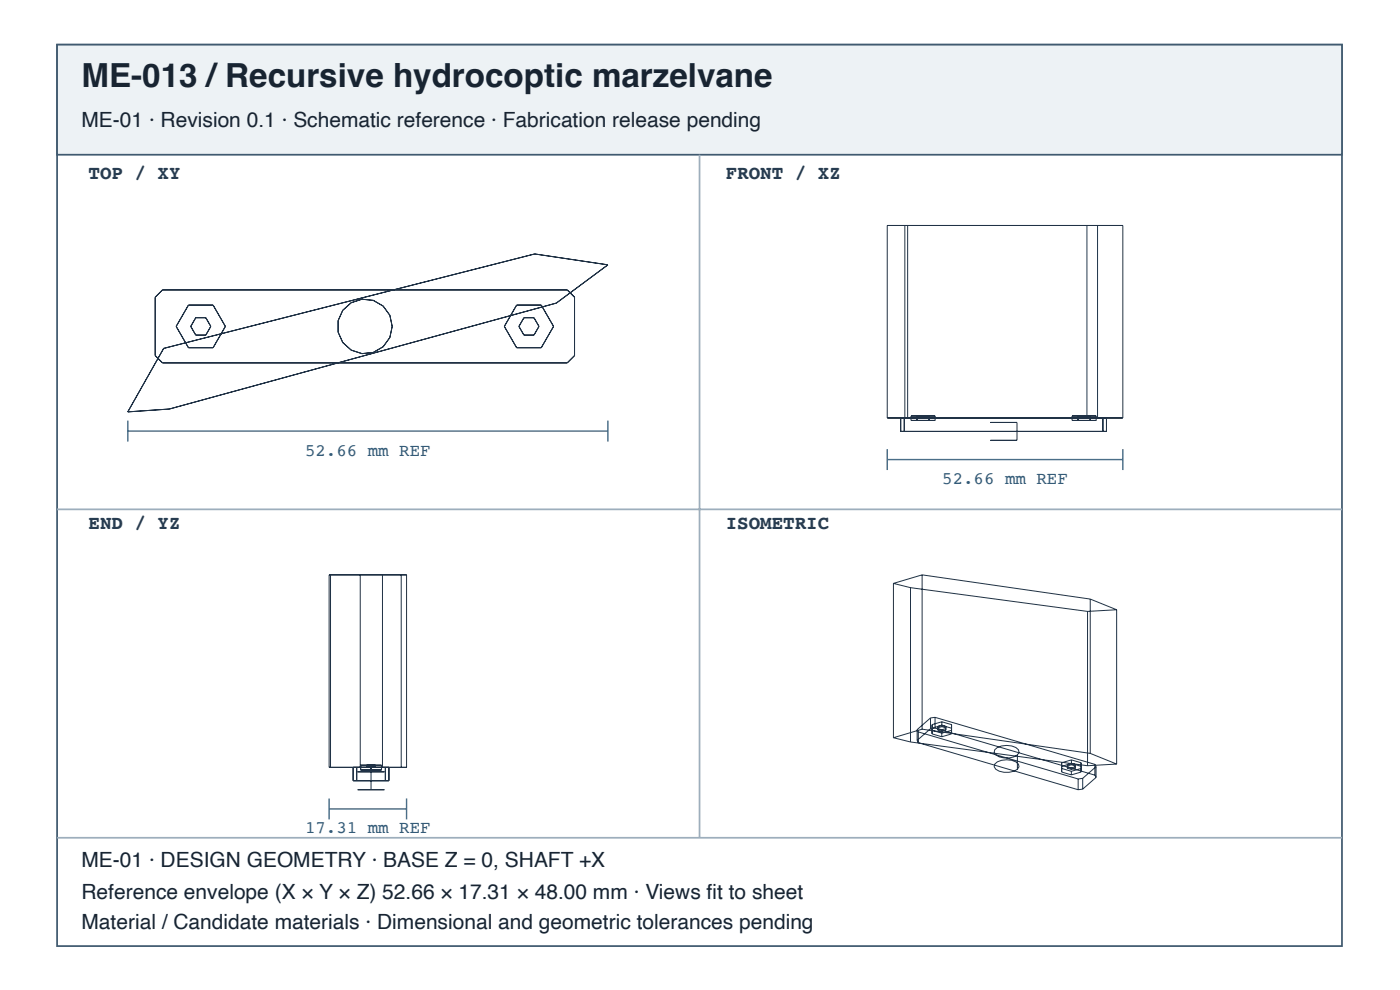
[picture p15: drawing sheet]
<svg xmlns="http://www.w3.org/2000/svg" width="297mm" height="210mm" viewBox="0 0 297 210" stroke-linecap="round" stroke-linejoin="round" font-family="sans-serif">
<defs><g id="words">
<text font-size="7" fill="#182431" x="17.3" y="18.4">ME-013 /Recursive hydrocoptic marzelvane</text>
<g font-size="4.4" fill="#182431">
<text x="17.3" y="26.9">ME-01 · Revision 0.1 · Schematic reference · Fabrication release pending</text>
<text x="17.3" y="183.9">ME-01 · DESIGN GEOMETRY · BASE Z = 0, SHAFT +X</text>
<text x="17.3" y="190.6">Reference envelope (X × Y × Z) 52.66 × 17.31 × 48.00 mm · Views fi t to sheet</text>
<text x="17.3" y="196.9">Material / Candidate materials · Dimensional and geometric tolerances pending</text>
</g>
<g font-size="4.1" fill="#263d52">
<text x="18.8" y="38">TOP / XY</text>
<text x="154" y="38">FRONT / XZ</text>
<text x="18.8" y="112.1">END / YZ</text>
<text x="154" y="112.1">ISOMETRIC</text>
</g>
<g font-size="3.7" fill="#335b78">
<text x="64.7" y="96.6">52.66 mm REF</text>
<text x="199.9" y="102.6">52.66 mm REF</text>
<text x="64.7" y="176.7">17.31 mm REF</text>
</g>
</g></defs>
<path d="M12.1 9.5h272.6v191.1h-272.6z" fill="none" stroke="#405a70" stroke-width=".37"/>
<path d="M12.1 9.5h272.6v23.3h-272.6z" fill="#edf2f5"/>
<path d="M12.1 9.5h272.6v23.3h-272.6z" fill="none" stroke="#405a70" stroke-width=".37"/>
<path d="M148.4 32.8v144.8M12.1 108h272.6M12.1 177.6h272.6" fill="none" stroke="#9daebc" stroke-width=".37"/>
<g fill="none" stroke="#203246" stroke-width=".21">
<path d="M188.2 47.8h50v40.8h-50zM192 47.8v40.8M192.6 47.8v40.8M230.6 47.8v40.8M232.8 47.8v40.8M34.5 61.5h85.8l1.6 1.5v12.4l-1.6 1.5h-85.8l-1.6-1.5v-12.4zM34.7 73.9l78.7-20.1 15.6 2.3-11 8.2-82.1 22.4-8.8 .6zM40 64.7h5.2l2.6 4.5-2.6 4.5h-5.2l-2.6-4.5zM41.5 67.4h2.2l1 1.8-1 1.8h-2.2l-1-1.8zM109.6 64.7h5.2l2.6 4.5-2.6 4.5h-5.2l-2.6-4.5zM111.2 67.4h2.1l1 1.8-1 1.8h-2.1l-1.1-1.8zM191.1 88.6v2.9h43.6v-2.9"/>
<path d="M191.8 88.6v2.9M193.3 88.2h5.1v.9h-5.1zM194.5 88.2v.9M194.8 88.2v.4h2.1v-.4M195.3 88.2v.4M196.3 88.2v.4M197.1 88.2v.9M210.1 89.6h5.7zM210.1 93.4h5.7zM215.8 89.6v3.8M227.4 88.2h5.2v.9h-5.2zM228.7 88.2v.9"/>
<path d="M228.9 88.2v.4h2.1v-.4M229.5 88.2v.4M230.5 88.2v.4M231.3 88.2v.9M234 88.6v2.9M69.8 121.9h16.5v40.8h-16.5zM70.1 121.9v40.8M76.4 121.9v40.8M81.1 121.9v40.8M85.1 121.9v40.8M189.5 123.7v32.7M189.5 123.7l3.7 .9"/>
<path d="M193.2 124.6v32.7M193.2 124.6l37.5 5M195.6 121.9v32.7M195.6 121.9l35.7 5.1M195.6 121.9l-6.1 1.8M230.7 129.6v32.7M231.3 127v32.7M231.3 127l5.6 2.3M236.9 129.3v32.7M236.9 129.3l-6.2 .3M189.5 156.4l3.7 .9M193.2 157.3l37.5 5"/>
<path d="M194.6 154.7v2.3M194.6 157l.2 .5M194.6 154.7l.2 .5M194.8 155.2v2.3M194.8 157.5l33.9 9.9M194.8 155.2l33.9 9.9M195.6 154.6l35.7 5.1M195.6 154.6l-6.1 1.8M197.4 152.2v2.3M197.4 154.5l-2.8 2.5M197.4 152.2l-2.8 2.5M197.7 155.6l2.1 .6"/>
<path d="M197.7 153.6v.8l2.1-.6 2.1 .6v-.8M197.7 153.6v2M198.4 152.1v2.3M198.4 154.4l33.9 9.9M198.4 152.1l33.9 10M198.4 154.4l-1 .1M198.4 152.1l-1 .1M199 154.5l.8 .2M199 154.5v.3M199 154.8l.8 .2M199 154l.8-.3 .8 .3M199 154v.5"/>
<path d="M199 154v.3M199 154.3v.5M199.8 155.4l2.1-.6v.8M199.8 155.4v.8M199.8 155.4l-2.1-.6v.8M199.8 154.7v.3M199.8 154.7l.8-.2v.3M199.8 154.1l-.8 .2M199.8 153v1.1M199.8 153l2.1 .6M199.8 153l-2.1 .6M200.6 154.8l-.8 .2"/>
<path d="M200.6 154v.8M200.6 154v.3l-.8-.2M201.9 155.6l-2.1 .6M201.9 153.6v2M211 159a3.9 3.9 0 0 1 5.1 0l.1 .5a2.96 2.96 0 0 1-3.2 1.2l-1-.2-.7-.5-.4-.5zM231.3 159.7l5.6 2.3M74.9 162.7v2.8h7.6v-2.8M75.7 162.7v2.8M75.9 163.6h5.6zM75.9 167.4h5.6zM76.5 162.3h4.4v.9h-4.4zM77.8 162.3v.4"/>
<path d="M78.7 162.3v.9M78.7 163.6v3.8M79.6 162.3v.4M81.8 162.7v2.8M211 162a3.9 3.9 0 0 1 5.1 0l.1 .6a2.96 2.96 0 0 1-3.2 1.1l-1-.2-.7-.4-.4-.5zM215.8 160v3.1M225.2 163.7l2.1 .6M225.2 162.9l2.1 .6M225.2 162.9v.8M225.2 162.5v1.2M225.2 161.7v1.2M225.2 161.7v.8"/>
<path d="M226.5 162.9l.8 .2M226.5 162.1l.8-.3 .8 .3M226.5 162.1v.8M226.5 162.1v.3l.8-.3M227.3 163.5l2.1-.6v.8M227.3 163.5v.8M227.3 162.8v.3M227.3 162.8l-.8-.2v.3M227.3 162.8l.8-.2v.3M227.3 161.1v1M227.3 161.1l2.1 .6M227.3 161.1l-2.1 .6"/>
<path d="M228.1 162.9l-.8 .2M228.1 162.1v.8M228.1 162.1v.3l-.8-.3M228.7 165.1v2.3M229.4 163.7l-2.1 .6M229.4 161.7v.8l-2.1-.6-2.1 .6M229.4 161.7v2M229.7 165v2.3M229.7 167.3l-1 .1M229.7 165l-1 .1M232.3 162.1v2.2M232.3 164.3l.2 .5"/>
<path d="M232.3 162.1l.2 .4M232.5 162.5v2.3M232.5 164.8l-2.8 2.5M232.5 162.5l-2.8 2.5M236.9 162l-6.2 .3"/>
<circle cx="77.4" cy="69.2" r="5.8"/>
</g>
<path d="M27.1 89.2v4.4M27.1 91.4h101.9M129 89.2v4.4M188.2 95.2v4.5M188.2 97.4h50M238.2 95.2v4.5M69.8 169.3v4.4M69.8 171.5h16.5M86.3 169.3v4.4" fill="none" stroke="#466b86" stroke-width=".3"/>
<use href="#words"/>
</svg>
